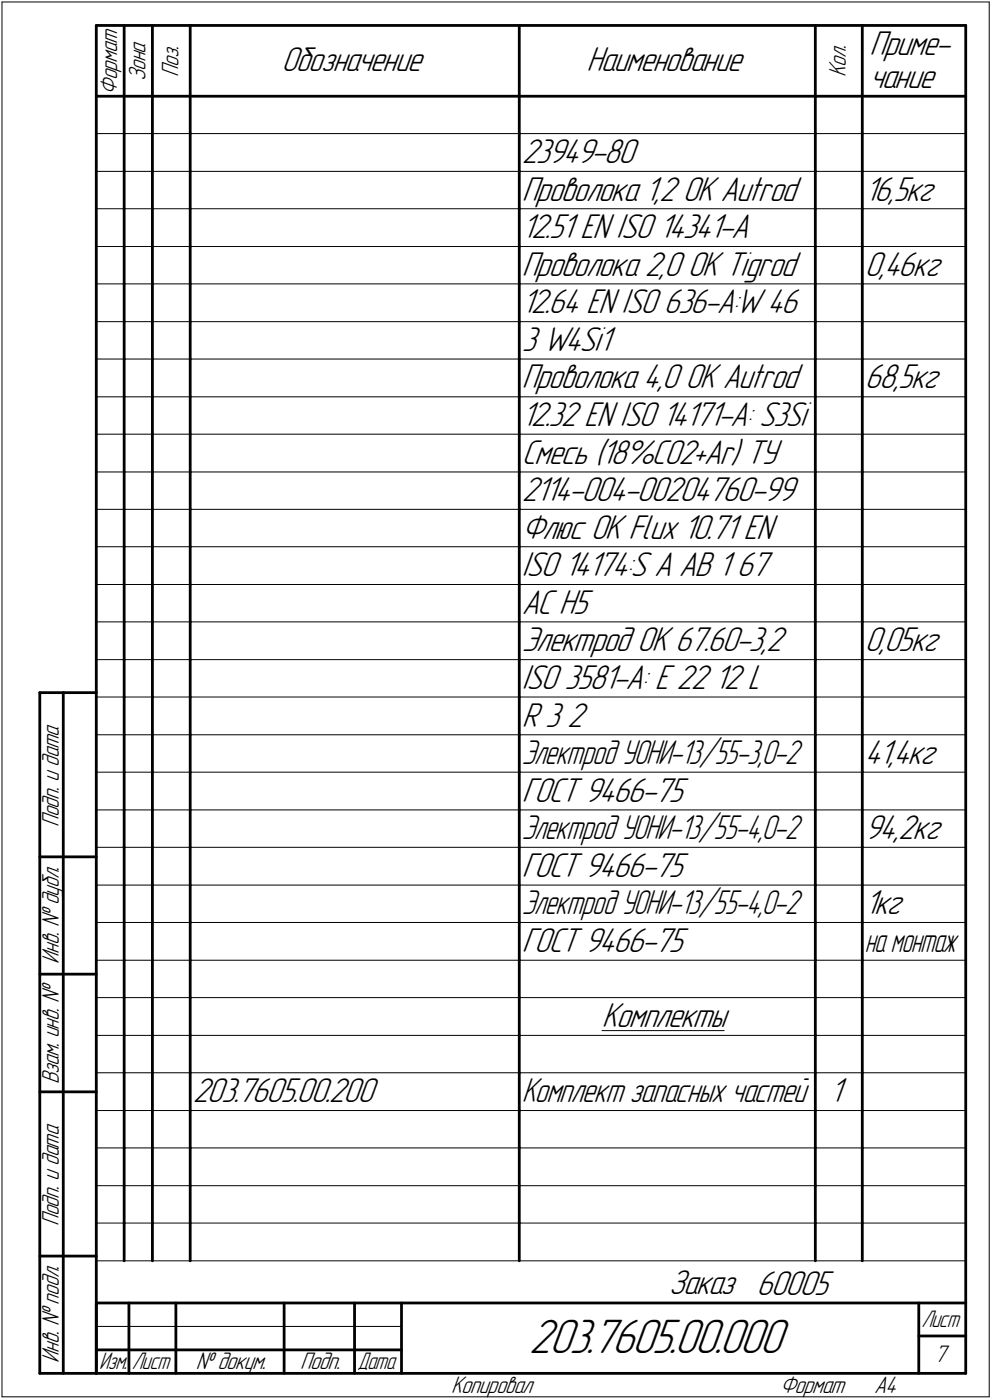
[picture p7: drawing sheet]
<svg xmlns="http://www.w3.org/2000/svg" width="211mm" height="298mm" viewBox="0 0 211 298" stroke-linecap="round" stroke-linejoin="round" font-family="sans-serif">
<defs><g id="words">
<text font-size="10.9" x="112.6" y="288.1">203.7605.00.000</text>
<g font-size="7.8">
<text x="185" y="11.7">Приме-</text>
<text x="59.9" y="15.2">Обозначение</text>
<text x="124.8" y="15.2">Наименование</text>
<text x="185" y="18.7">чание</text>
<text x="111" y="34.7">23949-80</text>
<text x="111" y="42.7">Проволока 1,2 OK Autrod</text>
<text x="184" y="42.7">16,5кг</text>
<text x="111" y="50.7">12.51 EN ISO 14341-А</text>
<text x="111" y="58.7">Проволока 2,0 ОК Tigrod</text>
<text x="184" y="58.7">0,46кг</text>
<text x="111" y="66.7">12.64 EN ISO 636-А:W 46</text>
<text x="111" y="74.7">3 W4Si1</text>
<text x="111" y="82.7">Проволока 4,0 ОК Autrod</text>
<text x="184" y="82.7">68,5кг</text>
<text x="111" y="90.7">12.32 EN ISO 14171-А: S3Si</text>
<text x="111" y="98.7">Смесь (18%СО2+Аr) ТУ</text>
<text x="111" y="106.7">2114-004-00204760-99</text>
<text x="111" y="114.7">Флюс ОК Flux 10.71 EN</text>
<text x="111" y="122.7">I</text>
<text x="112.1" y="122.7">SO 14174:S A AB 1</text>
<text x="156.8" y="122.7">67</text>
<text x="111" y="130.7">AC H5</text>
<text x="111" y="138.7">Электрод ОК 67.60-3,2</text>
<text x="184" y="138.7">0,05кг</text>
<text x="111" y="146.7">I</text>
<text x="112.1" y="146.7">SO 3581-A: E 22</text>
<text x="152" y="146.7">12 L</text>
<text x="111" y="154.7">R 3</text>
<text x="120.7" y="154.7">2</text>
<text x="184" y="162.7">41,4кг</text>
<text x="111" y="170.7">ГОСТ 9466-75</text>
<text x="184" y="178.7">94,2кг</text>
<text x="111" y="186.7">ГОСТ 9466-75</text>
<text x="184" y="194.7">1кг</text>
<text x="111" y="202.7">ГОСТ 9466-75</text>
<text x="128.1" y="218.7">Комплекты</text>
<text x="41" y="234.7">203.7605.00.200</text>
<text x="176.6" y="234.7">1</text>
<text x="142.3" y="275.6">Заказ 60005</text>
</g>
<g font-size="7.7">
<text x="111" y="162.7">Электрод УОНИ-13/55-3,0-2</text>
<text x="111" y="178.7">Электрод УОНИ-13/55-4,0-2</text>
<text x="111" y="194.7">Электрод УОНИ-13/55-4,0-2</text>
<text x="111" y="234.7">Комплект запасных частей</text>
</g>
<text font-size="7.6" x="184" y="202.7">на монтаж</text>
<g font-size="5.4">
<text x="31" y="17.3" transform="rotate(-90 31 17.3)">Зона</text>
<text x="38" y="16.3" transform="rotate(-90 38 16.3)">Поз.</text>
<text x="180" y="16.3" transform="rotate(-90 180 16.3)">Кол.</text>
<text x="25" y="20.2" transform="rotate(-90 25 20.2)">Формат</text>
<text x="12.6" y="176.1" transform="rotate(-90 12.6 176.1)">Подп. и дата</text>
<text x="12.6" y="205.2" transform="rotate(-90 12.6 205.2)">Инв. № дубл.</text>
<text x="12.6" y="230.9" transform="rotate(-90 12.6 230.9)">Взам. инв. №</text>
<text x="12.6" y="261.1" transform="rotate(-90 12.6 261.1)">Подп. и дата</text>
<text x="12.6" y="290.2" transform="rotate(-90 12.6 290.2)">Инв. № подл.</text>
<text x="41.6" y="291.6">№ докум.</text>
<text x="63.9" y="291.6">Подп.</text>
<text x="198.8" y="290.1">7</text>
<text x="96" y="296.6">Копировал</text>
<text x="166" y="296.6">Формат</text>
<text x="186" y="296.6">A4</text>
</g>
<g font-size="5.3">
<text x="196.1" y="282.6">Лист</text>
<text x="21.1" y="291.6">Изм.</text>
<text x="28.1" y="291.6">Лист</text>
<text x="76.1" y="291.6">Дата</text>
</g>
</g></defs>
<g fill="none" stroke="#000" stroke-width=".21">
<path d="M.4 .4h210.1zM.4 .4v297zM210.5 .4v297zM20.5 36.5h5.9zM20.5 28.4h185zM26.4 36.5h6zM32.4 36.5h8.1zM40.5 36.5h70zM110.5 36.5h63zM173.5 36.5h10zM183.5 36.5h22zM20.5 44.4h5.9z"/>
<path d="M20.5 52.5h5.9zM26.4 44.4h6zM26.4 52.5h6zM32.4 44.4h8.1zM32.4 52.5h8.1zM40.5 44.4h70zM40.5 52.5h70zM110.5 44.4h63zM110.5 52.5h63zM173.5 44.4h10zM173.5 52.5h10zM183.5 44.4h22z"/>
<path d="M183.5 52.5h22zM20.5 60.5h5.9zM20.5 68.5h5.9zM20.5 76.5h5.9zM26.4 60.5h6zM26.4 68.5h6zM26.4 76.5h6zM32.4 60.5h8.1zM32.4 68.5h8.1zM32.4 76.5h8.1zM40.5 60.5h70zM40.5 68.5h70z"/>
<path d="M40.5 76.5h70zM110.5 60.5h63zM110.5 68.5h63zM110.5 76.5h63zM173.5 60.5h10zM173.5 68.5h10zM173.5 76.5h10zM183.5 60.5h22zM183.5 68.5h22zM183.5 76.5h22zM20.5 84.5h5.9zM20.5 92.5h5.9z"/>
<path d="M26.4 84.5h6zM26.4 92.5h6zM32.4 84.5h8.1zM32.4 92.5h8.1zM40.5 84.5h70zM40.5 92.5h70zM110.5 84.5h63zM110.5 92.5h63zM173.5 84.5h10zM173.5 92.5h10zM183.5 84.5h22zM183.5 92.5h22z"/>
<path d="M20.5 100.5h5.9zM20.5 108.5h5.9zM20.5 116.4h5.9zM26.4 100.5h6zM26.4 108.5h6zM26.4 116.4h6zM32.4 100.5h8.1zM32.4 108.5h8.1zM32.4 116.4h8.1zM40.5 100.5h70zM40.5 108.5h70zM40.5 116.4h70z"/>
<path d="M110.5 100.5h63zM110.5 108.5h63zM110.5 116.4h63zM173.5 100.5h10zM173.5 108.5h10zM173.5 116.4h10zM183.5 100.5h22zM183.5 108.5h22zM183.5 116.4h22zM20.5 124.5h5.9zM20.5 132.4h5.9zM26.4 124.5h6z"/>
<path d="M26.4 132.4h6zM32.4 124.5h8.1zM32.4 132.4h8.1zM40.5 124.5h70zM40.5 132.4h70zM110.5 124.5h63zM110.5 132.4h63zM173.5 124.5h10zM173.5 132.4h10zM183.5 124.5h22zM183.5 132.4h22zM20.5 140.5h5.9z"/>
<path d="M20.5 148.4h5.9zM20.5 156.5h5.9zM26.4 140.5h6zM26.4 148.4h6zM26.4 156.5h6zM32.4 140.5h8.1zM32.4 148.4h8.1zM32.4 156.5h8.1zM40.5 140.5h70zM40.5 148.4h70zM40.5 156.5h70zM110.5 140.5h63z"/>
<path d="M110.5 148.4h63zM110.5 156.5h63zM173.5 140.5h10zM173.5 148.4h10zM173.5 156.5h10zM183.5 140.5h22zM183.5 148.4h22zM183.5 156.5h22zM20.5 164.4h5.9zM20.5 172.5h5.9zM26.4 164.4h6zM26.4 172.5h6z"/>
<path d="M32.4 164.4h8.1zM32.4 172.5h8.1zM40.5 164.4h70zM40.5 172.5h70zM110.5 164.4h63zM110.5 172.5h63zM173.5 164.4h10zM173.5 172.5h10zM183.5 164.4h22zM183.5 172.5h22zM20.5 180.4h5.9zM20.5 188.5h5.9z"/>
<path d="M20.5 196.4h5.9zM26.4 180.4h6zM26.4 188.5h6zM26.4 196.4h6zM32.4 180.4h8.1zM32.4 188.5h8.1zM32.4 196.4h8.1zM40.5 180.4h70zM40.5 188.5h70zM40.5 196.4h70zM110.5 180.4h63zM110.5 188.5h63z"/>
<path d="M110.5 196.4h63zM173.5 180.4h10zM173.5 188.5h10zM173.5 196.4h10zM183.5 180.4h22zM183.5 188.5h22zM183.5 196.4h22zM20.5 204.5h5.9zM20.5 212.4h5.9zM26.4 204.5h6zM26.4 212.4h6zM32.4 204.5h8.1z"/>
<path d="M32.4 212.4h8.1zM40.5 204.5h70zM40.5 212.4h70zM110.5 204.5h63zM110.5 212.4h63zM128.1 219.5h26zM173.5 204.5h10zM173.5 212.4h10zM183.5 204.5h22zM183.5 212.4h22zM20.5 220.5h5.9zM20.5 228.4h5.9z"/>
<path d="M20.5 236.5h5.9zM26.4 220.5h6zM26.4 228.4h6zM26.4 236.5h6zM32.4 220.5h8.1zM32.4 228.4h8.1zM32.4 236.5h8.1zM40.5 220.5h70zM40.5 228.4h70zM40.5 236.5h70zM110.5 220.5h63zM110.5 228.4h63z"/>
<path d="M110.5 236.5h63zM173.5 220.5h10zM173.5 228.4h10zM173.5 236.5h10zM183.5 220.5h22zM183.5 228.4h22zM183.5 236.5h22zM20.5 244.4h5.9zM20.5 252.5h5.9zM26.4 244.4h6zM26.4 252.5h6zM32.4 244.4h8.1z"/>
<path d="M32.4 252.5h8.1zM40.5 244.4h70zM40.5 252.5h70zM110.5 244.4h63zM110.5 252.5h63zM173.5 244.4h10zM173.5 252.5h10zM183.5 244.4h22zM183.5 252.5h22zM20.5 260.4h185zM20.5 268.5h185zM.4 297.4h210.1z"/>
<path d="M20.5 282.4h64.9z"/>
</g>
<g fill="none" stroke="#000" stroke-width=".59">
<path d="M20.5 5.4h185zM20.5 5.4v287zM26.4 5.4v23zM32.4 5.4v23zM40.5 5.4v23zM110.5 5.4v23zM173.5 5.4v23zM183.5 5.4v23zM205.5 5.4v287zM20.5 20.5h5.9zM26.4 28.4v8.1zM26.4 36.5v7.9z"/>
<path d="M26.4 20.5h6zM32.4 28.4v8.1zM32.4 36.5v7.9zM32.4 20.5h8.1zM40.5 28.4v8.1zM40.5 36.5v7.9zM40.5 20.5h70zM110.5 28.4v8.1zM110.5 36.5v7.9zM110.5 20.5h63zM173.5 28.4v8.1zM173.5 36.5v7.9z"/>
<path d="M173.5 20.5h10zM183.5 28.4v8.1zM183.5 36.5v7.9zM183.5 20.5h22zM26.4 44.4v8.1zM26.4 52.5v8zM32.4 44.4v8.1zM32.4 52.5v8zM40.5 44.4v8.1zM40.5 52.5v8zM110.5 44.4v8.1zM110.5 52.5v8z"/>
<path d="M173.5 44.4v8.1zM173.5 52.5v8zM183.5 44.4v8.1zM183.5 52.5v8zM26.4 60.5v8zM26.4 68.5v8zM26.4 76.5v8zM32.4 60.5v8zM32.4 68.5v8zM32.4 76.5v8zM40.5 60.5v8zM40.5 68.5v8z"/>
<path d="M40.5 76.5v8zM110.5 60.5v8zM110.5 68.5v8zM110.5 76.5v8zM173.5 60.5v8zM173.5 68.5v8zM173.5 76.5v8zM183.5 60.5v8zM183.5 68.5v8zM183.5 76.5v8zM26.4 84.5v8zM26.4 92.5v8z"/>
<path d="M32.4 84.5v8zM32.4 92.5v8zM40.5 84.5v8zM40.5 92.5v8zM110.5 84.5v8zM110.5 92.5v8zM173.5 84.5v8zM173.5 92.5v8zM183.5 84.5v8zM183.5 92.5v8zM26.4 100.5v8zM26.4 108.5v7.9z"/>
<path d="M26.4 116.4v8.1zM32.4 100.5v8zM32.4 108.5v7.9zM32.4 116.4v8.1zM40.5 100.5v8zM40.5 108.5v7.9zM40.5 116.4v8.1zM110.5 100.5v8zM110.5 108.5v7.9zM110.5 116.4v8.1zM173.5 100.5v8zM173.5 108.5v7.9z"/>
<path d="M173.5 116.4v8.1zM183.5 100.5v8zM183.5 108.5v7.9zM183.5 116.4v8.1zM26.4 124.5v7.9zM26.4 132.4v8.1zM32.4 124.5v7.9zM32.4 132.4v8.1zM40.5 124.5v7.9zM40.5 132.4v8.1zM110.5 124.5v7.9zM110.5 132.4v8.1z"/>
<path d="M173.5 124.5v7.9zM173.5 132.4v8.1zM183.5 124.5v7.9zM183.5 132.4v8.1zM8.5 147.5v144.9zM8.5 147.5h12zM13.5 147.5v144.9zM26.4 140.5v7.9zM26.4 148.4v8.1zM26.4 156.5v7.9zM32.4 140.5v7.9zM32.4 148.4v8.1z"/>
<path d="M32.4 156.5v7.9zM40.5 140.5v7.9zM40.5 148.4v8.1zM40.5 156.5v7.9zM110.5 140.5v7.9zM110.5 148.4v8.1zM110.5 156.5v7.9zM173.5 140.5v7.9zM173.5 148.4v8.1zM173.5 156.5v7.9zM183.5 140.5v7.9zM183.5 148.4v8.1z"/>
<path d="M183.5 156.5v7.9zM26.4 164.4v8.1zM26.4 172.5v7.9zM32.4 164.4v8.1zM32.4 172.5v7.9zM40.5 164.4v8.1zM40.5 172.5v7.9zM110.5 164.4v8.1zM110.5 172.5v7.9zM173.5 164.4v8.1zM173.5 172.5v7.9zM183.5 164.4v8.1z"/>
<path d="M183.5 172.5v7.9zM8.5 182.5h12zM26.4 180.4v8.1zM26.4 188.5v7.9zM26.4 196.4v8.1zM32.4 180.4v8.1zM32.4 188.5v7.9zM32.4 196.4v8.1zM40.5 180.4v8.1zM40.5 188.5v7.9zM40.5 196.4v8.1zM110.5 180.4v8.1z"/>
<path d="M110.5 188.5v7.9zM110.5 196.4v8.1zM173.5 180.4v8.1zM173.5 188.5v7.9zM173.5 196.4v8.1zM183.5 180.4v8.1zM183.5 188.5v7.9zM183.5 196.4v8.1zM8.5 207.4h12zM26.4 204.5v7.9zM26.4 212.4v8.1zM32.4 204.5v7.9z"/>
<path d="M32.4 212.4v8.1zM40.5 204.5v7.9zM40.5 212.4v8.1zM110.5 204.5v7.9zM110.5 212.4v8.1zM173.5 204.5v7.9zM173.5 212.4v8.1zM183.5 204.5v7.9zM183.5 212.4v8.1zM8.5 232.5h12zM26.4 220.5v7.9zM26.4 228.4v8.1z"/>
<path d="M26.4 236.5v7.9zM32.4 220.5v7.9zM32.4 228.4v8.1zM32.4 236.5v7.9zM40.5 220.5v7.9zM40.5 228.4v8.1zM40.5 236.5v7.9zM110.5 220.5v7.9zM110.5 228.4v8.1zM110.5 236.5v7.9zM173.5 220.5v7.9zM173.5 228.4v8.1z"/>
<path d="M173.5 236.5v7.9zM183.5 220.5v7.9zM183.5 228.4v8.1zM183.5 236.5v7.9zM26.4 244.4v8.1zM26.4 252.5v7.9zM32.4 244.4v8.1zM32.4 252.5v7.9zM40.5 244.4v8.1zM40.5 252.5v7.9zM110.5 244.4v8.1zM110.5 252.5v7.9z"/>
<path d="M173.5 244.4v8.1zM173.5 252.5v7.9zM183.5 244.4v8.1zM183.5 252.5v7.9zM8.5 267.5h12zM20.5 277.5h185zM20.5 277.5v14.9zM26.4 260.4v8.1zM27.4 277.5v14.9zM32.4 260.4v8.1zM37.4 277.5v14.9zM40.5 260.4v8.1z"/>
<path d="M60.5 277.5v14.9zM75.4 277.5v14.9zM85.4 277.5v14.9zM110.5 260.4v8.1zM173.5 260.4v8.1zM183.5 260.4v8.1zM195.5 277.5v14.9zM8.5 292.4h12zM20.5 292.4h185zM20.5 287.4h6.9zM27.4 287.4h10zM37.4 287.4h23.1z"/>
<path d="M60.5 287.4h14.9zM75.4 287.4h10zM195.5 284.5h10z"/>
</g>
<use href="#words"/>
</svg>
